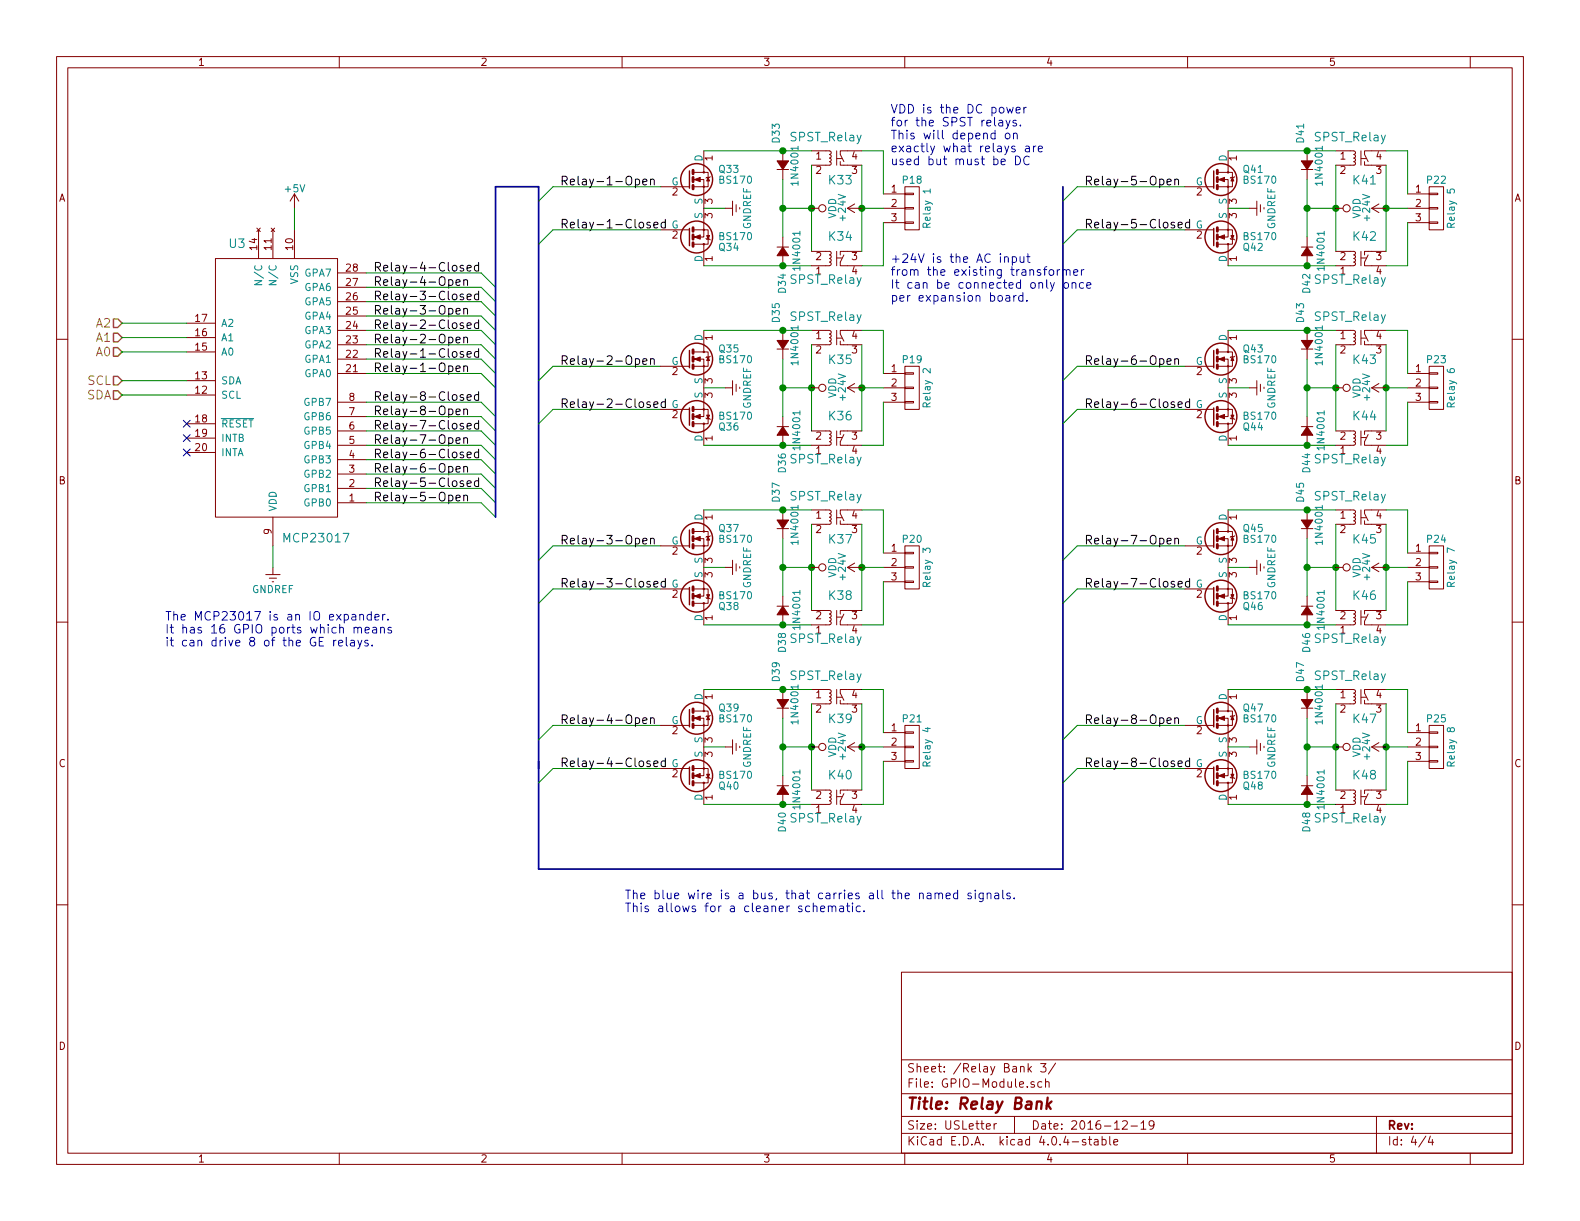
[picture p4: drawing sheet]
<svg xmlns="http://www.w3.org/2000/svg" width="279mm" height="216mm" viewBox="0 0 279 216" stroke-linecap="round" stroke-linejoin="round" font-family="sans-serif">
<defs><g id="words">
<text font-size="2.8" fill="#840000" x="160.4" y="196.2">Title: Relay Bank</text>
<g font-size="2.1" fill="#0000c2">
<text x="157.5" y="20.1">VDD is the DC power</text>
<text x="157.5" y="22.4">for the SPST relays.</text>
<text x="157.5" y="24.6">This will depend on</text>
<text x="157.5" y="26.9">exactly what relays are</text>
<text x="157.5" y="29.2">used but must be DC</text>
<text x="157.5" y="46.5">+24V is the AC input</text>
<text x="157.5" y="48.8">from the existing transformer</text>
<text x="157.5" y="51.1">It can be connected only once</text>
<text x="157.5" y="53.3">per expansion board.</text>
<text x="29.2" y="109.7">The MCP23017 is an IO expander.</text>
<text x="29.2" y="112">It has 16 GPIO ports which means</text>
<text x="29.2" y="114.3">it can drive 8 of the GE relays.</text>
<text x="110.5" y="159">The blue wire is a bus, that carries all the named signals.</text>
<text x="110.5" y="161.3">This allows for a cleaner schematic.</text>
</g>
<g font-size="2.1" fill="#008484">
<text x="139.9" y="25">SPST_Relay</text>
<text x="232.6" y="25">SPST_Relay</text>
<text x="146.7" y="32.6">K33</text>
<text x="239.4" y="32.6">K41</text>
<text x="40.6" y="43.8">U3</text>
<text x="146.7" y="42.6">K34</text>
<text x="239.4" y="42.6">K42</text>
<text x="139.9" y="50.2">SPST_Relay</text>
<text x="232.6" y="50.2">SPST_Relay</text>
<text x="139.9" y="56.7">SPST_Relay</text>
<text x="232.6" y="56.7">SPST_Relay</text>
<text x="146.7" y="64.4">K35</text>
<text x="239.4" y="64.4">K43</text>
<text x="146.7" y="74.3">K36</text>
<text x="239.4" y="74.3">K44</text>
<text x="139.9" y="81.9">SPST_Relay</text>
<text x="232.6" y="81.9">SPST_Relay</text>
<text x="139.9" y="88.5">SPST_Relay</text>
<text x="232.6" y="88.5">SPST_Relay</text>
<text x="50.6" y="95.9">MCP23017</text>
<text x="146.7" y="96.1">K37</text>
<text x="239.4" y="96.1">K45</text>
<text x="146.7" y="106.1">K38</text>
<text x="239.4" y="106.1">K46</text>
<text x="139.9" y="113.7">SPST_Relay</text>
<text x="232.6" y="113.7">SPST_Relay</text>
<text x="139.9" y="120.2">SPST_Relay</text>
<text x="232.6" y="120.2">SPST_Relay</text>
<text x="146.7" y="127.9">K39</text>
<text x="239.4" y="127.9">K47</text>
<text x="146.7" y="137.8">K40</text>
<text x="239.4" y="137.8">K48</text>
<text x="139.9" y="145.4">SPST_Relay</text>
<text x="232.6" y="145.4">SPST_Relay</text>
</g>
<g font-size="2.1">
<text x="99.1" y="32.8">Relay-1-Open</text>
<text x="191.8" y="32.8">Relay-5-Open</text>
<text x="99.1" y="40.4">Relay-1-Closed</text>
<text x="191.8" y="40.4">Relay-5-Closed</text>
<text x="66" y="53.1">Relay-3-Closed</text>
<text x="66" y="50.5">Relay-4-Open</text>
<text x="66" y="48">Relay-4-Closed</text>
<text x="66" y="58.2">Relay-2-Closed</text>
<text x="66" y="55.6">Relay-3-Open</text>
<text x="66" y="65.8">Relay-1-Open</text>
<text x="66" y="63.2">Relay-1-Closed</text>
<text x="66" y="60.7">Relay-2-Open</text>
<text x="99.1" y="64.5">Relay-2-Open</text>
<text x="191.8" y="64.5">Relay-6-Open</text>
<text x="66" y="70.9">Relay-8-Closed</text>
<text x="66" y="75.9">Relay-7-Closed</text>
<text x="66" y="73.4">Relay-8-Open</text>
<text x="99.1" y="72.1">Relay-2-Closed</text>
<text x="191.8" y="72.1">Relay-6-Closed</text>
<text x="66" y="83.6">Relay-6-Open</text>
<text x="66" y="81">Relay-6-Closed</text>
<text x="66" y="78.5">Relay-7-Open</text>
<text x="66" y="88.6">Relay-5-Open</text>
<text x="66" y="86.1">Relay-5-Closed</text>
<text x="99.1" y="96.3">Relay-3-Open</text>
<text x="191.8" y="96.3">Relay-7-Open</text>
<text x="99.1" y="103.9">Relay-3-Closed</text>
<text x="191.8" y="103.9">Relay-7-Closed</text>
<text x="99.1" y="128">Relay-4-Open</text>
<text x="191.8" y="128">Relay-8-Open</text>
<text x="99.1" y="135.6">Relay-4-Closed</text>
<text x="191.8" y="135.6">Relay-8-Closed</text>
</g>
<g font-size="2.1" fill="#848400">
<text x="16.9" y="57.9">A2</text>
<text x="16.9" y="63">A0</text>
<text x="16.9" y="60.5">A1</text>
<text x="15.2" y="70.6">SDA</text>
<text x="15.4" y="68.1">SCL</text>
</g>
<g font-size="2.1" fill="#840000">
<text x="160.4" y="189.6">Sheet: /Relay Bank 3/</text>
<text x="160.4" y="192.3">File: GPIO-Module.sch</text>
<text x="160.4" y="202.5">KiCad E.D.A. kicad 4.0.4-stable</text>
<text x="160.4" y="199.7">Size: USLetter</text>
<text x="182.4" y="199.7">Date: 2016-12-19</text>
<text x="245.4" y="199.7">Rev:</text>
<text x="245.4" y="202.5">Id: 4/4</text>
</g>
<g font-size="1.8" fill="#840000">
<text x="35" y="11.6">1</text>
<text x="85" y="11.6">2</text>
<text x="135" y="11.6">3</text>
<text x="185" y="11.6">4</text>
<text x="235" y="11.6">5</text>
<text x="126" y="28.4" transform="rotate(-90 126 28.4)">1</text>
<text x="144.3" y="28.2">1</text>
<text x="150.6" y="28.2">4</text>
<text x="218.7" y="28.4" transform="rotate(-90 218.7 28.4)">1</text>
<text x="237" y="28.2">1</text>
<text x="243.4" y="28.2">4</text>
<text x="10.4" y="35.6">A</text>
<text x="118.9" y="34.5">2</text>
<text x="144.3" y="30.7">2</text>
<text x="150.6" y="30.7">3</text>
<text x="157.6" y="34">1</text>
<text x="211.6" y="34.5">2</text>
<text x="237" y="30.7">2</text>
<text x="243.4" y="30.7">3</text>
<text x="250.3" y="34">1</text>
<text x="267.8" y="35.6">A</text>
<text x="126" y="38.6" transform="rotate(-90 126 38.6)">3</text>
<text x="126" y="36" transform="rotate(-90 126 36)">3</text>
<text x="157.6" y="36.6">2</text>
<text x="157.6" y="39.1">3</text>
<text x="218.7" y="38.6" transform="rotate(-90 218.7 38.6)">3</text>
<text x="218.7" y="36" transform="rotate(-90 218.7 36)">3</text>
<text x="250.3" y="36.6">2</text>
<text x="250.3" y="39.1">3</text>
<text x="45.5" y="44.1" transform="rotate(-90 45.5 44.1)">14</text>
<text x="48" y="44.1" transform="rotate(-90 48 44.1)">11</text>
<text x="51.8" y="44.1" transform="rotate(-90 51.8 44.1)">10</text>
<text x="118.9" y="42.2">2</text>
<text x="126" y="46.2" transform="rotate(-90 126 46.2)">1</text>
<text x="144.3" y="46">2</text>
<text x="150.6" y="46">3</text>
<text x="211.6" y="42.2">2</text>
<text x="218.7" y="46.2" transform="rotate(-90 218.7 46.2)">1</text>
<text x="237" y="46">2</text>
<text x="243.4" y="46">3</text>
<text x="61.3" y="53.1">26</text>
<text x="61.3" y="50.5">27</text>
<text x="61.3" y="48">28</text>
<text x="150.6" y="48.5">4</text>
<text x="243.4" y="48.5">4</text>
<text x="34.6" y="59.4">16</text>
<text x="34.6" y="56.9">17</text>
<text x="61.3" y="58.2">24</text>
<text x="61.3" y="55.6">25</text>
<text x="144.3" y="59.9">1</text>
<text x="150.6" y="59.9">4</text>
<text x="237" y="59.9">1</text>
<text x="243.4" y="59.9">4</text>
<text x="34.6" y="62">15</text>
<text x="61.3" y="65.8">21</text>
<text x="61.3" y="63.2">22</text>
<text x="61.3" y="60.7">23</text>
<text x="126" y="60.2" transform="rotate(-90 126 60.2)">1</text>
<text x="144.3" y="62.5">2</text>
<text x="150.6" y="62.5">3</text>
<text x="157.6" y="65.8">1</text>
<text x="218.7" y="60.2" transform="rotate(-90 218.7 60.2)">1</text>
<text x="237" y="62.5">2</text>
<text x="243.4" y="62.5">3</text>
<text x="250.3" y="65.8">1</text>
<text x="34.6" y="69.6">12</text>
<text x="34.6" y="67.1">13</text>
<text x="61.7" y="70.9">8</text>
<text x="118.9" y="66.3">2</text>
<text x="126" y="70.3" transform="rotate(-90 126 70.3)">3</text>
<text x="126" y="67.8" transform="rotate(-90 126 67.8)">3</text>
<text x="157.6" y="68.3">2</text>
<text x="157.6" y="70.9">3</text>
<text x="211.6" y="66.3">2</text>
<text x="218.7" y="70.3" transform="rotate(-90 218.7 70.3)">3</text>
<text x="218.7" y="67.8" transform="rotate(-90 218.7 67.8)">3</text>
<text x="250.3" y="68.3">2</text>
<text x="250.3" y="70.9">3</text>
<text x="34.6" y="74.7">18</text>
<text x="34.6" y="77.2">19</text>
<text x="61.7" y="75.9">6</text>
<text x="61.7" y="73.4">7</text>
<text x="118.9" y="73.9">2</text>
<text x="126" y="78" transform="rotate(-90 126 78)">1</text>
<text x="144.3" y="77.7">2</text>
<text x="150.6" y="77.7">3</text>
<text x="211.6" y="73.9">2</text>
<text x="218.7" y="78" transform="rotate(-90 218.7 78)">1</text>
<text x="237" y="77.7">2</text>
<text x="243.4" y="77.7">3</text>
<text x="34.6" y="79.8">20</text>
<text x="61.7" y="83.6">3</text>
<text x="61.7" y="81">4</text>
<text x="61.7" y="78.5">5</text>
<text x="150.6" y="80.3">4</text>
<text x="243.4" y="80.3">4</text>
<text x="10.4" y="85.6">B</text>
<text x="61.7" y="88.6">1</text>
<text x="61.7" y="86.1">2</text>
<text x="267.8" y="85.6">B</text>
<text x="48" y="94.5" transform="rotate(-90 48 94.5)">9</text>
<text x="126" y="91.9" transform="rotate(-90 126 91.9)">1</text>
<text x="144.3" y="91.7">1</text>
<text x="144.3" y="94.2">2</text>
<text x="150.6" y="94.2">3</text>
<text x="150.6" y="91.7">4</text>
<text x="218.7" y="91.9" transform="rotate(-90 218.7 91.9)">1</text>
<text x="237" y="91.7">1</text>
<text x="237" y="94.2">2</text>
<text x="243.4" y="94.2">3</text>
<text x="243.4" y="91.7">4</text>
<text x="118.9" y="98">2</text>
<text x="126" y="99.5" transform="rotate(-90 126 99.5)">3</text>
<text x="157.6" y="97.5">1</text>
<text x="157.6" y="100.1">2</text>
<text x="211.6" y="98">2</text>
<text x="218.7" y="99.5" transform="rotate(-90 218.7 99.5)">3</text>
<text x="250.3" y="97.5">1</text>
<text x="250.3" y="100.1">2</text>
<text x="118.9" y="105.7">2</text>
<text x="126" y="102.1" transform="rotate(-90 126 102.1)">3</text>
<text x="157.6" y="102.6">3</text>
<text x="211.6" y="105.7">2</text>
<text x="218.7" y="102.1" transform="rotate(-90 218.7 102.1)">3</text>
<text x="250.3" y="102.6">3</text>
<text x="126" y="109.7" transform="rotate(-90 126 109.7)">1</text>
<text x="144.3" y="109.5">2</text>
<text x="150.6" y="109.5">3</text>
<text x="150.6" y="112">4</text>
<text x="218.7" y="109.7" transform="rotate(-90 218.7 109.7)">1</text>
<text x="237" y="109.5">2</text>
<text x="243.4" y="109.5">3</text>
<text x="243.4" y="112">4</text>
<text x="126" y="123.7" transform="rotate(-90 126 123.7)">1</text>
<text x="144.3" y="123.4">1</text>
<text x="144.3" y="126">2</text>
<text x="150.6" y="126">3</text>
<text x="150.6" y="123.4">4</text>
<text x="218.7" y="123.7" transform="rotate(-90 218.7 123.7)">1</text>
<text x="237" y="123.4">1</text>
<text x="237" y="126">2</text>
<text x="243.4" y="126">3</text>
<text x="243.4" y="123.4">4</text>
<text x="118.9" y="129.8">2</text>
<text x="126" y="131.3" transform="rotate(-90 126 131.3)">3</text>
<text x="157.6" y="129.3">1</text>
<text x="157.6" y="131.8">2</text>
<text x="211.6" y="129.8">2</text>
<text x="218.7" y="131.3" transform="rotate(-90 218.7 131.3)">3</text>
<text x="250.3" y="129.3">1</text>
<text x="250.3" y="131.8">2</text>
<text x="10.4" y="135.6">C</text>
<text x="118.9" y="137.4">2</text>
<text x="126" y="133.8" transform="rotate(-90 126 133.8)">3</text>
<text x="157.6" y="134.4">3</text>
<text x="211.6" y="137.4">2</text>
<text x="218.7" y="133.8" transform="rotate(-90 218.7 133.8)">3</text>
<text x="250.3" y="134.4">3</text>
<text x="267.8" y="135.6">C</text>
<text x="126" y="141.5" transform="rotate(-90 126 141.5)">1</text>
<text x="144.3" y="141.2">2</text>
<text x="150.6" y="141.2">3</text>
<text x="150.6" y="143.8">4</text>
<text x="218.7" y="141.5" transform="rotate(-90 218.7 141.5)">1</text>
<text x="237" y="141.2">2</text>
<text x="243.4" y="141.2">3</text>
<text x="243.4" y="143.8">4</text>
<text x="10.4" y="185.6">D</text>
<text x="267.8" y="185.6">D</text>
<text x="35" y="205.5">1</text>
<text x="85" y="205.5">2</text>
<text x="135" y="205.5">3</text>
<text x="185" y="205.5">4</text>
<text x="235" y="205.5">5</text>
</g>
<g font-size="1.8" fill="#008484">
<text x="124.2" y="28.6" transform="rotate(-90 124.2 28.6)">D</text>
<text x="137.9" y="25.2" transform="rotate(-90 137.9 25.2)">D33</text>
<text x="216.9" y="28.6" transform="rotate(-90 216.9 28.6)">D</text>
<text x="230.6" y="25.2" transform="rotate(-90 230.6 25.2)">D41</text>
<text x="50.5" y="34">+5V</text>
<text x="118.7" y="32.8">G</text>
<text x="127.2" y="30.6">Q33</text>
<text x="127.4" y="32.5">BS170</text>
<text x="141.2" y="32.4" transform="rotate(-90 141.2 32.4)">1N4001</text>
<text x="159.7" y="32.5">P18</text>
<text x="211.4" y="32.8">G</text>
<text x="219.9" y="30.6">Q41</text>
<text x="220.1" y="32.5">BS170</text>
<text x="233.9" y="32.4" transform="rotate(-90 233.9 32.4)">1N4001</text>
<text x="252.4" y="32.5">P22</text>
<text x="118.7" y="40.4">G</text>
<text x="124.2" y="38.7" transform="rotate(-90 124.2 38.7)">S</text>
<text x="124.2" y="36.1" transform="rotate(-90 124.2 36.1)">S</text>
<text x="132.8" y="40.6" transform="rotate(-90 132.8 40.6)">GNDREF</text>
<text x="147.9" y="38.7" transform="rotate(-90 147.9 38.7)">VDD</text>
<text x="149.6" y="38.9" transform="rotate(-90 149.6 38.9)">+24V</text>
<text x="164.5" y="39.9" transform="rotate(-90 164.5 39.9)">Relay 1</text>
<text x="211.4" y="40.4">G</text>
<text x="216.9" y="38.7" transform="rotate(-90 216.9 38.7)">S</text>
<text x="216.9" y="36.1" transform="rotate(-90 216.9 36.1)">S</text>
<text x="225.5" y="40.6" transform="rotate(-90 225.5 40.6)">GNDREF</text>
<text x="240.6" y="38.7" transform="rotate(-90 240.6 38.7)">VDD</text>
<text x="242.3" y="38.9" transform="rotate(-90 242.3 38.9)">+24V</text>
<text x="257.3" y="39.9" transform="rotate(-90 257.3 39.9)">Relay 5</text>
<text x="124.2" y="46.4" transform="rotate(-90 124.2 46.4)">D</text>
<text x="127.2" y="44.3">Q34</text>
<text x="127.4" y="42.4">BS170</text>
<text x="141.5" y="47.4" transform="rotate(-90 141.5 47.4)">1N4001</text>
<text x="216.9" y="46.4" transform="rotate(-90 216.9 46.4)">D</text>
<text x="219.9" y="44.3">Q42</text>
<text x="220.1" y="42.4">BS170</text>
<text x="234.2" y="47.4" transform="rotate(-90 234.2 47.4)">1N4001</text>
<text x="46.4" y="49.8" transform="rotate(-90 46.4 49.8)">N/C</text>
<text x="48.9" y="49.8" transform="rotate(-90 48.9 49.8)">N/C</text>
<text x="52.7" y="50.3" transform="rotate(-90 52.7 50.3)">VSS</text>
<text x="53.8" y="54">GPA5</text>
<text x="53.8" y="51.4">GPA6</text>
<text x="53.8" y="48.9">GPA7</text>
<text x="139" y="51.7" transform="rotate(-90 139 51.7)">D34</text>
<text x="144.3" y="48.5">1</text>
<text x="231.7" y="51.7" transform="rotate(-90 231.7 51.7)">D42</text>
<text x="237" y="48.5">1</text>
<text x="39.1" y="57.8">A2</text>
<text x="53.8" y="59.1">GPA3</text>
<text x="53.8" y="56.5">GPA4</text>
<text x="137.9" y="56.9" transform="rotate(-90 137.9 56.9)">D35</text>
<text x="230.6" y="56.9" transform="rotate(-90 230.6 56.9)">D43</text>
<text x="39.1" y="62.9">A0</text>
<text x="39.1" y="60.3">A1</text>
<text x="53.8" y="64.1">GPA1</text>
<text x="53.8" y="61.6">GPA2</text>
<text x="118.7" y="64.5">G</text>
<text x="124.2" y="60.3" transform="rotate(-90 124.2 60.3)">D</text>
<text x="127.2" y="62.3">Q35</text>
<text x="127.4" y="64.2">BS170</text>
<text x="141.2" y="64.2" transform="rotate(-90 141.2 64.2)">1N4001</text>
<text x="159.7" y="64.2">P19</text>
<text x="211.4" y="64.5">G</text>
<text x="216.9" y="60.3" transform="rotate(-90 216.9 60.3)">D</text>
<text x="219.9" y="62.3">Q43</text>
<text x="220.1" y="64.2">BS170</text>
<text x="233.9" y="64.2" transform="rotate(-90 233.9 64.2)">1N4001</text>
<text x="252.4" y="64.2">P23</text>
<text x="39.1" y="70.5">SCL</text>
<text x="39.1" y="67.9">SDA</text>
<text x="53.8" y="71.8">GPB7</text>
<text x="53.8" y="66.7">GPA0</text>
<text x="124.2" y="70.4" transform="rotate(-90 124.2 70.4)">S</text>
<text x="124.2" y="67.9" transform="rotate(-90 124.2 67.9)">S</text>
<text x="147.9" y="70.4" transform="rotate(-90 147.9 70.4)">VDD</text>
<text x="149.6" y="70.6" transform="rotate(-90 149.6 70.6)">+24V</text>
<text x="164.5" y="71.7" transform="rotate(-90 164.5 71.7)">Relay 2</text>
<text x="216.9" y="70.4" transform="rotate(-90 216.9 70.4)">S</text>
<text x="216.9" y="67.9" transform="rotate(-90 216.9 67.9)">S</text>
<text x="240.6" y="70.4" transform="rotate(-90 240.6 70.4)">VDD</text>
<text x="242.3" y="70.6" transform="rotate(-90 242.3 70.6)">+24V</text>
<text x="257.3" y="71.7" transform="rotate(-90 257.3 71.7)">Relay 6</text>
<text x="39.1" y="75.6">RESET</text>
<text x="53.8" y="76.8">GPB5</text>
<text x="53.8" y="74.3">GPB6</text>
<text x="118.7" y="72.1">G</text>
<text x="127.2" y="76.1">Q36</text>
<text x="127.4" y="74.2">BS170</text>
<text x="132.8" y="72.3" transform="rotate(-90 132.8 72.3)">GNDREF</text>
<text x="211.4" y="72.1">G</text>
<text x="219.9" y="76.1">Q44</text>
<text x="220.1" y="74.2">BS170</text>
<text x="225.5" y="72.3" transform="rotate(-90 225.5 72.3)">GNDREF</text>
<text x="39.1" y="80.6">INTA</text>
<text x="39.1" y="78.1">INTB</text>
<text x="53.8" y="81.9">GPB3</text>
<text x="53.8" y="79.4">GPB4</text>
<text x="124.2" y="78.1" transform="rotate(-90 124.2 78.1)">D</text>
<text x="139" y="83.5" transform="rotate(-90 139 83.5)">D36</text>
<text x="141.5" y="79.2" transform="rotate(-90 141.5 79.2)">1N4001</text>
<text x="144.3" y="80.3">1</text>
<text x="216.9" y="78.1" transform="rotate(-90 216.9 78.1)">D</text>
<text x="231.7" y="83.5" transform="rotate(-90 231.7 83.5)">D44</text>
<text x="234.2" y="79.2" transform="rotate(-90 234.2 79.2)">1N4001</text>
<text x="237" y="80.3">1</text>
<text x="53.8" y="89.5">GPB0</text>
<text x="53.8" y="87">GPB1</text>
<text x="53.8" y="84.5">GPB2</text>
<text x="137.9" y="88.7" transform="rotate(-90 137.9 88.7)">D37</text>
<text x="230.6" y="88.7" transform="rotate(-90 230.6 88.7)">D45</text>
<text x="48.9" y="90.4" transform="rotate(-90 48.9 90.4)">VDD</text>
<text x="124.2" y="92.1" transform="rotate(-90 124.2 92.1)">D</text>
<text x="127.2" y="94.1">Q37</text>
<text x="127.4" y="96">BS170</text>
<text x="141.2" y="95.9" transform="rotate(-90 141.2 95.9)">1N4001</text>
<text x="159.7" y="96">P20</text>
<text x="216.9" y="92.1" transform="rotate(-90 216.9 92.1)">D</text>
<text x="219.9" y="94.1">Q45</text>
<text x="220.1" y="96">BS170</text>
<text x="233.9" y="95.9" transform="rotate(-90 233.9 95.9)">1N4001</text>
<text x="252.4" y="96">P24</text>
<text x="118.7" y="96.3">G</text>
<text x="124.2" y="99.6" transform="rotate(-90 124.2 99.6)">S</text>
<text x="211.4" y="96.3">G</text>
<text x="216.9" y="99.6" transform="rotate(-90 216.9 99.6)">S</text>
<text x="44.5" y="104.9">GNDREF</text>
<text x="118.7" y="103.9">G</text>
<text x="124.2" y="102.2" transform="rotate(-90 124.2 102.2)">S</text>
<text x="127.2" y="107.8">Q38</text>
<text x="127.4" y="105.9">BS170</text>
<text x="132.8" y="104.1" transform="rotate(-90 132.8 104.1)">GNDREF</text>
<text x="147.9" y="102.2" transform="rotate(-90 147.9 102.2)">VDD</text>
<text x="149.6" y="102.4" transform="rotate(-90 149.6 102.4)">+24V</text>
<text x="164.5" y="103.4" transform="rotate(-90 164.5 103.4)">Relay 3</text>
<text x="211.4" y="103.9">G</text>
<text x="216.9" y="102.2" transform="rotate(-90 216.9 102.2)">S</text>
<text x="219.9" y="107.8">Q46</text>
<text x="220.1" y="105.9">BS170</text>
<text x="225.5" y="104.1" transform="rotate(-90 225.5 104.1)">GNDREF</text>
<text x="240.6" y="102.2" transform="rotate(-90 240.6 102.2)">VDD</text>
<text x="242.3" y="102.4" transform="rotate(-90 242.3 102.4)">+24V</text>
<text x="257.3" y="103.4" transform="rotate(-90 257.3 103.4)">Relay 7</text>
<text x="124.2" y="109.9" transform="rotate(-90 124.2 109.9)">D</text>
<text x="141.5" y="110.9" transform="rotate(-90 141.5 110.9)">1N4001</text>
<text x="144.3" y="112">1</text>
<text x="216.9" y="109.9" transform="rotate(-90 216.9 109.9)">D</text>
<text x="234.2" y="110.9" transform="rotate(-90 234.2 110.9)">1N4001</text>
<text x="237" y="112">1</text>
<text x="139" y="115.2" transform="rotate(-90 139 115.2)">D38</text>
<text x="231.7" y="115.2" transform="rotate(-90 231.7 115.2)">D46</text>
<text x="124.2" y="123.8" transform="rotate(-90 124.2 123.8)">D</text>
<text x="127.2" y="125.8">Q39</text>
<text x="137.9" y="120.4" transform="rotate(-90 137.9 120.4)">D39</text>
<text x="216.9" y="123.8" transform="rotate(-90 216.9 123.8)">D</text>
<text x="219.9" y="125.8">Q47</text>
<text x="230.6" y="120.4" transform="rotate(-90 230.6 120.4)">D47</text>
<text x="118.7" y="128">G</text>
<text x="124.2" y="131.4" transform="rotate(-90 124.2 131.4)">S</text>
<text x="127.4" y="127.7">BS170</text>
<text x="141.2" y="127.7" transform="rotate(-90 141.2 127.7)">1N4001</text>
<text x="159.7" y="127.7">P21</text>
<text x="211.4" y="128">G</text>
<text x="216.9" y="131.4" transform="rotate(-90 216.9 131.4)">S</text>
<text x="220.1" y="127.7">BS170</text>
<text x="233.9" y="127.7" transform="rotate(-90 233.9 127.7)">1N4001</text>
<text x="252.4" y="127.7">P25</text>
<text x="118.7" y="135.6">G</text>
<text x="124.2" y="133.9" transform="rotate(-90 124.2 133.9)">S</text>
<text x="127.4" y="137.7">BS170</text>
<text x="132.8" y="135.8" transform="rotate(-90 132.8 135.8)">GNDREF</text>
<text x="147.9" y="133.9" transform="rotate(-90 147.9 133.9)">VDD</text>
<text x="149.6" y="134.1" transform="rotate(-90 149.6 134.1)">+24V</text>
<text x="164.5" y="135.2" transform="rotate(-90 164.5 135.2)">Relay 4</text>
<text x="211.4" y="135.6">G</text>
<text x="216.9" y="133.9" transform="rotate(-90 216.9 133.9)">S</text>
<text x="220.1" y="137.7">BS170</text>
<text x="225.5" y="135.8" transform="rotate(-90 225.5 135.8)">GNDREF</text>
<text x="240.6" y="133.9" transform="rotate(-90 240.6 133.9)">VDD</text>
<text x="242.3" y="134.1" transform="rotate(-90 242.3 134.1)">+24V</text>
<text x="257.3" y="135.2" transform="rotate(-90 257.3 135.2)">Relay 8</text>
<text x="124.2" y="141.6" transform="rotate(-90 124.2 141.6)">D</text>
<text x="127.2" y="139.6">Q40</text>
<text x="141.5" y="142.7" transform="rotate(-90 141.5 142.7)">1N4001</text>
<text x="144.3" y="143.8">1</text>
<text x="216.9" y="141.6" transform="rotate(-90 216.9 141.6)">D</text>
<text x="219.9" y="139.6">Q48</text>
<text x="234.2" y="142.7" transform="rotate(-90 234.2 142.7)">1N4001</text>
<text x="237" y="143.8">1</text>
<text x="139" y="147" transform="rotate(-90 139 147)">D40</text>
<text x="231.7" y="147" transform="rotate(-90 231.7 147)">D48</text>
</g>
</g></defs>
<g fill="none" stroke="#840000" stroke-width=".18">
<path d="M10 10h259.4v195.9h-259.4zM12 12h255.4v191.9h-255.4zM60 10v2M110 10v2M160 10v2M210 10v2M260 10v2M52.1 34.3v2.5M52.1 34.3l-.8 1.3M52.1 34.3l.7 1.3M116.8 33h5.1M122.7 33h1.8v7.6h-1.8"/>
<path d="M124.5 26.7v3.8h-1.8M124.5 30.5h.7v2.5h-.7v-1.2h-1.8M125.6 31.2l-.8 .3M128.3 36.8h1.2M129.5 35.6v2.5M130.2 36.2v1.3M130.8 36.7v.3M137.4 30h2M138.4 26.7v1.7M138.4 30v1.8M143.5 36.8h1.3M143.5 26.7h3.2"/>
<path d="M146.7 28.6l.3 .2-.2 .4h-3.3M146.7 28l.3 .2-.1 .2-.2 .2M146.7 26.7l.3 .2-.1 .3-.2 .1 .2 .2 .1 .2-.3 .2M148 26.7v2.5M148 28h.9M148.6 28.6v.6h3.8M149.9 36.8h2.5M149.9 36.8l1.2 .8M151.1 36.1l-1.2 .7M152.4 26.7h-3.8v.6l.6 1.3M156.2 34.3h3.8M156.2 36.8h3.8"/>
<path d="M156.2 39.4h3.8M160 39.2h1.5v.3h-1.5zM160 36.7h1.5v.3h-1.5zM160 34.2h1.5v.2h-1.5zM160 33h2.6v7.6h-2.6zM209.5 33h5.1M215.4 33h1.8v7.6h-1.8M217.2 26.7v3.8h-1.8M217.2 30.5h.7v2.5h-.7v-1.2h-1.8M218.3 31.2l-.7 .3M221 36.8h1.2M222.2 35.6v2.5"/>
<path d="M222.9 36.2v1.3M223.5 36.7v.3M230.1 30h2.1M231.1 26.7v1.7M231.1 30v1.8M236.2 36.8h1.3M236.2 26.7h3.2M239.4 28.6l.3 .2-.2 .4h-3.3M239.4 28l.3 .2-.1 .2-.2 .2M239.4 26.7l.3 .2-.1 .3-.2 .1 .2 .2 .1 .2-.3 .2M240.7 26.7v2.5M240.7 28h.9"/>
<path d="M241.3 28.6v.6h3.8M242.6 36.8h2.5M242.6 36.8l1.2 .8M243.8 36.1l-1.2 .7M245.1 26.7h-3.8v.6l.6 1.3M248.9 34.3h3.8M248.9 36.8h3.8M248.9 39.4h3.8M252.7 39.2h1.6v.3h-1.6zM252.7 36.7h1.6v.3h-1.6zM252.7 34.2h1.6v.2h-1.6zM252.7 33h2.6v7.6h-2.6z"/>
<path d="M10 60h2M33 59.7h5.1M33 57.2h5.1M38.1 45.7h21.6v45.7h-21.6zM45.4 40.3l.6 .6M45.7 40.6v5.1M46 40.3l-.6 .6M48 40.3l.6 .6M48.3 40.6v5.1M48.6 40.3l-.6 .6M52.1 40.6v5.1M59.7 58.4h5.1"/>
<path d="M59.7 55.9h5.1M59.7 53.3h5.1M59.7 50.8h5.1M59.7 48.3h5.1M116.8 40.6h5.1M122.7 43.2h1.8v3.8M122.7 41.9h1.8v-1.3h.7v2.6h-.7M124.5 58.4v3.8h-1.8M124.8 42.2l.8 .2M137.4 43.7h2M138.4 41.9v1.8M138.4 45.2v1.8"/>
<path d="M138.4 58.4v1.8M143.5 44.5h3.3l.2 .3-.3 .3M143.5 58.4h3.2M143.5 47h3.2M146.7 45.1l.3 .2-.1 .3-.2 .1 .2 .1 .1 .3-.3 .2M146.7 46.4l.3 .2-.1 .2-.2 .2M146.7 59.7l.3 .2-.1 .3-.2 .2 .3 .2-.2 .4h-3.3M146.7 58.4l.3 .3-.1 .2-.2 .2 .2 .1 .1 .3-.3 .2M148 44.5v2.5M148 58.4v2.6M148 45.6h.9M148 59.8h.9"/>
<path d="M149.2 45.1l-.6 1.3v.6h3.8M152.4 44.5h-3.8v.6M152.4 58.4h-3.8v.7l.6 1.2M209.5 40.6h5.1M215.4 43.2h1.8v3.8M215.4 41.9h1.8v-1.3h.7v2.6h-.7M217.2 58.4v3.8h-1.8M217.6 42.2l.7 .2M230.1 43.7h2.1M231.1 41.9v1.8M231.1 45.2v1.8M231.1 58.4v1.8"/>
<path d="M236.2 44.5h3.3l.2 .3-.3 .3M236.2 58.4h3.2M236.2 47h3.2M239.4 45.1l.3 .2-.1 .3-.2 .1 .2 .1 .1 .3-.3 .2M239.4 46.4l.3 .2-.1 .2-.2 .2M239.4 59.7l.3 .2-.1 .3-.2 .2 .3 .2-.2 .4h-3.3M239.4 58.4l.3 .3-.1 .2-.2 .2 .2 .1 .1 .3-.3 .2M240.7 44.5v2.5M240.7 58.4v2.6M240.7 45.6h.9M240.7 59.8h.9M241.9 45.1l-.6 1.3v.6h3.8"/>
<path d="M245.1 44.5h-3.8v.6M245.1 58.4h-3.8v.7l.6 1.2M267.4 60h2M33 69.9h5.1M33 67.3h5.1M33 62.2h5.1M33 74.9h5.1M33 77.5h5.1M59.7 78.7h5.1M59.7 76.2h5.1M59.7 73.7h5.1M59.7 71.1h5.1"/>
<path d="M59.7 66h5.1M59.7 63.5h5.1M59.7 61h5.1M116.8 64.8h5.1M116.8 72.4h5.1M122.7 64.8h1.8v7.6h-1.8M122.7 74.9h1.8v3.8M122.7 73.7h1.8v-1.3h.7v2.5h-.7M124.5 62.2h.7v2.6h-.7v-1.3h-1.8M124.8 73.9l.8 .3M125.6 63l-.8 .2M128.3 68.6h1.2"/>
<path d="M129.5 67.3v2.6M130.2 67.9v1.3M130.8 68.5v.2M137.4 61.7h2M137.4 75.4h2M138.4 61.7v1.8M138.4 73.7v1.7M138.4 77v1.7M143.5 76.2h3.3l.2 .4-.3 .2M143.5 68.6h1.3M146.7 76.8l.3 .3-.1 .2-.2 .1 .2 .2 .1 .3-.3 .2M146.7 78.1l.3 .2-.2 .4h-3.3"/>
<path d="M148 76.2v2.5M148 77.4h.9M148.6 60.3v.7h3.8M149.2 76.8l-.6 1.3v.6h3.8M149.9 68.6h2.5M149.9 68.6l1.2 .7M151.1 67.8l-1.2 .8M152.4 76.2h-3.8v.6M156.2 71.1h3.8M156.2 66h3.8M156.2 68.6h3.8M160 71h1.5v.2h-1.5z"/>
<path d="M160 68.5h1.5v.2h-1.5zM160 65.9h1.5v.3h-1.5zM160 64.8h2.6v7.6h-2.6zM209.5 64.8h5.1M209.5 72.4h5.1M215.4 64.8h1.8v7.6h-1.8M215.4 74.9h1.8v3.8M215.4 73.7h1.8v-1.3h.7v2.5h-.7M217.2 62.2h.7v2.6h-.7v-1.3h-1.8M217.6 73.9l.7 .3M218.3 63l-.7 .2M221 68.6h1.2"/>
<path d="M222.2 67.3v2.6M222.9 67.9v1.3M223.5 68.5v.2M230.1 61.7h2.1M230.1 75.4h2.1M231.1 61.7v1.8M231.1 73.7v1.7M231.1 77v1.7M236.2 76.2h3.3l.2 .4-.3 .2M236.2 68.6h1.3M239.4 76.8l.3 .3-.1 .2-.2 .1 .2 .2 .1 .3-.3 .2M239.4 78.1l.3 .2-.2 .4h-3.3"/>
<path d="M240.7 76.2v2.5M240.7 77.4h.9M241.3 60.3v.7h3.8M241.9 76.8l-.6 1.3v.6h3.8M242.6 68.6h2.5M242.6 68.6l1.2 .7M243.8 67.8l-1.2 .8M245.1 76.2h-3.8v.6M248.9 71.1h3.8M248.9 66h3.8M248.9 68.6h3.8M252.7 71h1.6v.2h-1.6z"/>
<path d="M252.7 68.5h1.6v.2h-1.6zM252.7 65.9h1.6v.3h-1.6zM252.7 64.8h2.6v7.6h-2.6zM33 80h5.1M48.3 91.4v5.1M59.7 88.9h5.1M59.7 86.4h5.1M59.7 83.8h5.1M59.7 81.3h5.1M116.8 96.5h5.1M122.7 96.5h1.8v7.6h-1.8M124.5 90.2v3.8h-1.8"/>
<path d="M124.5 94h.7v2.5h-.7v-1.2h-1.8M125.6 94.7l-.8 .3M129.5 99.1v2.5M130.2 99.7v1.3M137.4 93.5h2M138.4 90.2v1.7M138.4 93.5v1.8M143.5 90.2h3.3l.2 .4-.3 .2M146.7 91.5l.3 .2-.1 .2-.2 .2 .3 .2-.2 .4h-3.3M146.7 90.8l.3 .3-.1 .2-.2 .1M148 90.2v2.5M148 91.5h.9"/>
<path d="M148.6 92.1v.6h3.8M151.1 99.6l-1.2 .7M152.4 90.2h-3.8v.6l.6 1.3M156.2 97.8h3.8M160 97.7h1.5v.2h-1.5zM160 96.5h2.6v7.6h-2.6zM209.5 96.5h5.1M215.4 96.5h1.8v7.6h-1.8M217.2 90.2v3.8h-1.8M217.2 94h.7v2.5h-.7v-1.2h-1.8M218.3 94.7l-.7 .3M222.2 99.1v2.5"/>
<path d="M222.9 99.7v1.3M230.1 93.5h2.1M231.1 90.2v1.7M231.1 93.5v1.8M236.2 90.2h3.3l.2 .4-.3 .2M239.4 91.5l.3 .2-.1 .2-.2 .2 .3 .2-.2 .4h-3.3M239.4 90.8l.3 .3-.1 .2-.2 .1M240.7 90.2v2.5M240.7 91.5h.9M241.3 92.1v.6h3.8M243.8 99.6l-1.2 .7M245.1 90.2h-3.8v.6l.6 1.3"/>
<path d="M248.9 97.8h3.8M252.7 97.7h1.6v.2h-1.6zM252.7 96.5h2.6v7.6h-2.6zM10 110h2M47 101.6h2.5M47.6 102.2h1.3M48.1 102.9h.3M48.3 100.3v1.3M116.8 104.1h5.1M122.7 106.7h1.8v3.8M122.7 105.4h1.8v-1.3h.7v2.6h-.7M124.8 105.7l.8 .2"/>
<path d="M128.3 100.3h1.2M130.8 100.2v.3M137.4 107.2h2M138.4 105.4v1.8M138.4 108.7v1.8M143.5 108h3.3l.2 .3-.3 .3 .2 .1 .1 .3-.3 .2M143.5 100.3h1.3M146.7 109.2l.3 .2-.1 .3-.2 .1M146.7 109.9l.3 .2-.2 .4h-3.3M148 108v2.5M148 109.1h.9M149.2 108.6l-.6 1.3v.6h3.8"/>
<path d="M149.9 100.3h2.5M149.9 100.3l1.2 .8M152.4 108h-3.8v.6M156.2 102.9h3.8M156.2 100.3h3.8M160 102.7h1.5v.3h-1.5zM160 100.2h1.5v.3h-1.5zM209.5 104.1h5.1M215.4 106.7h1.8v3.8M215.4 105.4h1.8v-1.3h.7v2.6h-.7M217.6 105.7l.7 .2M221 100.3h1.2"/>
<path d="M223.5 100.2v.3M230.1 107.2h2.1M231.1 105.4v1.8M231.1 108.7v1.8M236.2 108h3.3l.2 .3-.3 .3 .2 .1 .1 .3-.3 .2M236.2 100.3h1.3M239.4 109.2l.3 .2-.1 .3-.2 .1M239.4 109.9l.3 .2-.2 .4h-3.3M240.7 108v2.5M240.7 109.1h.9M241.9 108.6l-.6 1.3v.6h3.8M242.6 100.3h2.5"/>
<path d="M242.6 100.3l1.2 .8M245.1 108h-3.8v.6M248.9 102.9h3.8M248.9 100.3h3.8M252.7 102.7h1.6v.3h-1.6zM252.7 100.2h1.6v.3h-1.6zM267.4 110h2M116.8 128.3h5.1M116.8 135.9h5.1M122.7 128.3h1.8v7.6h-1.8M122.7 138.4h1.8v3.8M122.7 137.2h1.8v-1.3h.7v2.5h-.7"/>
<path d="M124.5 121.9v3.8h-1.8M124.5 125.7h.7v2.6h-.7v-1.3h-1.8M124.8 137.4l.8 .3M125.6 126.5l-.8 .2M128.3 132.1h1.2M129.5 130.8v2.6M130.2 131.4v1.3M130.8 132v.2M137.4 125.2h2M137.4 138.9h2M138.4 121.9v1.8M138.4 125.2v1.8"/>
<path d="M138.4 137.2v1.7M143.5 121.9h3.3l.2 .4-.3 .3M143.5 139.7h3.3l.2 .4-.3 .2 .2 .2 .1 .2-.3 .2M143.5 132.1h1.3M146.7 122.6l.3 .2-.1 .3-.2 .1 .3 .2-.1 .3-.2 .2 .3 .2-.1 .3-3.4 .1M148 121.9v2.6M148 139.7v2.5M148 123.3h.9M148.6 123.8v.7h3.8M149.9 132.1h2.5M149.9 132.1l1.2 .7M151.1 131.3l-1.2 .8"/>
<path d="M152.4 121.9h-3.8v.7l.6 1.2M152.4 139.7h-3.8v.6M156.2 129.5h3.8M156.2 132.1h3.8M156.2 134.6h3.8M160 134.5h1.5v.2h-1.5zM160 132h1.5v.2h-1.5zM160 129.4h1.5v.3h-1.5zM160 128.3h2.6v7.6h-2.6zM209.5 128.3h5.1M209.5 135.9h5.1M215.4 128.3h1.8v7.6h-1.8"/>
<path d="M215.4 138.4h1.8v3.8M215.4 137.2h1.8v-1.3h.7v2.5h-.7M217.2 121.9v3.8h-1.8M217.2 125.7h.7v2.6h-.7v-1.3h-1.8M217.6 137.4l.7 .3M218.3 126.5l-.7 .2M221 132.1h1.2M222.2 130.8v2.6M222.9 131.4v1.3M223.5 132v.2M230.1 125.2h2.1M230.1 138.9h2.1"/>
<path d="M231.1 121.9v1.8M231.1 125.2v1.8M231.1 137.2v1.7M236.2 121.9h3.3l.2 .4-.3 .3M236.2 139.7h3.3l.2 .4-.3 .2 .2 .2 .1 .2-.3 .2M236.2 132.1h1.3M239.4 122.6l.3 .2-.1 .3-.2 .1 .3 .2-.1 .3-.2 .2 .3 .2-.1 .3-3.4 .1M240.7 121.9v2.6M240.7 139.7v2.5M240.7 123.3h.9M241.3 123.8v.7h3.8M242.6 132.1h2.5"/>
<path d="M242.6 132.1l1.2 .7M243.8 131.3l-1.2 .8M245.1 121.9h-3.8v.7l.6 1.2M245.1 139.7h-3.8v.6M248.9 129.5h3.8M248.9 132.1h3.8M248.9 134.6h3.8M252.7 134.5h1.6v.2h-1.6zM252.7 132h1.6v.2h-1.6zM252.7 129.4h1.6v.3h-1.6zM252.7 128.3h2.6v7.6h-2.6zM10 160h2"/>
<path d="M138.4 140.5v1.7M146.7 141l.3 .2-.1 .3-.2 .1 .3 .2-.2 .4h-3.3M148 140.9h.9M149.2 140.3l-.6 1.3v.6h3.8M231.1 140.5v1.7M239.4 141l.3 .2-.1 .3-.2 .1 .3 .2-.2 .4h-3.3M240.7 140.9h.9M241.9 140.3l-.6 1.3v.6h3.8M267.4 160h2M159.4 171.9h108v32h-108zM159.4 197.4h108M159.4 193.4h108"/>
<path d="M159.4 187.4h108M174.4 199.2l.7-.2v-.2l-.4-.1-.3 .2 .1 .7h.6M175.8 198.7v1M176.2 198.7l-.4 .3M179.4 197.4v3M181.8 188.1v1.5M182 189l.4 .6M182.4 188.6l-.6 .5M182.9 191.3a.37 .37 0 0 0-.6 .2l.1 .2 .5 .1 .1 .2-.3 .3-.4-.1M184 188.1h1l-.5 .5 .4 .2v.6l-.2 .2-.7-.2M184.2 191.3h-.4l-.3 .2 .1 .6 .2 .2 .4-.1M184.9 191.4l.2-.1h.4v1"/>
<path d="M184.9 190.8v1.5M186.7 188l-1.3 1.9M198.5 198.3l.2-.1h.4l.3 .4-1 1.1h1M200 199.1h1.1M201.8 198.6l.4-.4v1.5M201.8 199.7h.8M204.1 198.8l-.3 .3h-.3l-.3-.3v-.3l.2-.3h.4l.2 .1a1.19 1.19 0 0 1-.2 1.3l-.4 .1M243.4 197.4v6.5M60 203.9v2M110 203.9v2M159.4 200.4h108M160 203.9v2"/>
<path d="M192 201.5a.37 .37 0 0 0-.6 .2l.1 .2 .5 .1v.2l-.2 .3-.4-.1M192.5 201.5h.5M192.7 201v1.3l.3 .2M193.5 201.5h.6l.1 1M194.2 201.8l-.5 .1-.2 .2 .2 .4 .5-.1M194.9 201.5h.4l.3 .3-.1 .6h-.6M194.9 201v1.5M196.2 201v1.3l.2 .2M197 202l.7-.2-.1-.3h-.4l-.2 .2v.7h.6M210 203.9v2M252.1 200.9l-1.2 1.9M252.9 200.9l-.3 1.1h.9"/>
<path d="M253.3 201.5v1M260 203.9v2"/>
<circle cx="124.5" cy="30.5" r=".13"/>
<circle cx="124.5" cy="33" r=".13"/>
<circle cx="145.4" cy="36.8" r=".63"/>
<circle cx="217.2" cy="30.5" r=".13"/>
<circle cx="217.2" cy="33" r=".13"/>
<circle cx="238.1" cy="36.8" r=".63"/>
<circle cx="124.5" cy="40.6" r=".13"/>
<circle cx="124.5" cy="43.2" r=".13"/>
<circle cx="217.2" cy="43.2" r=".13"/>
<circle cx="217.2" cy="40.6" r=".13"/>
<circle cx="124.5" cy="64.8" r=".13"/>
<circle cx="124.5" cy="62.2" r=".13"/>
<circle cx="124.5" cy="72.4" r=".13"/>
<circle cx="124.5" cy="74.9" r=".13"/>
<circle cx="145.4" cy="68.6" r=".63"/>
<circle cx="217.2" cy="72.4" r=".13"/>
<circle cx="217.2" cy="74.9" r=".13"/>
<circle cx="217.2" cy="64.8" r=".13"/>
<circle cx="217.2" cy="62.2" r=".13"/>
<circle cx="238.1" cy="68.6" r=".63"/>
<circle cx="124.5" cy="94" r=".13"/>
<circle cx="124.5" cy="96.5" r=".13"/>
<circle cx="217.2" cy="94" r=".13"/>
<circle cx="217.2" cy="96.5" r=".13"/>
<circle cx="124.5" cy="104.1" r=".13"/>
<circle cx="124.5" cy="106.7" r=".13"/>
<circle cx="145.4" cy="100.3" r=".63"/>
<circle cx="217.2" cy="104.1" r=".13"/>
<circle cx="217.2" cy="106.7" r=".13"/>
<circle cx="238.1" cy="100.3" r=".63"/>
<circle cx="124.5" cy="138.4" r=".13"/>
<circle cx="124.5" cy="135.9" r=".13"/>
<circle cx="124.5" cy="128.3" r=".13"/>
<circle cx="124.5" cy="125.7" r=".13"/>
<circle cx="145.4" cy="132.1" r=".63"/>
<circle cx="217.2" cy="135.9" r=".13"/>
<circle cx="217.2" cy="138.4" r=".13"/>
<circle cx="217.2" cy="128.3" r=".13"/>
<circle cx="217.2" cy="125.7" r=".13"/>
<circle cx="238.1" cy="132.1" r=".63"/>
</g>
<path d="M183.4 194.9a.52 .52 0 0 1 .8 .1l-.1 1.1M185.3 194.1l-.3 2M185.3 195.3l.5 .8M186 194.8l-.9 .7" fill="none" stroke="#840000" stroke-width=".41"/>
<g fill="none" stroke="#008484" stroke-width=".18">
<path d="M141.1 25.9v.7M164.5 33.4v.7M233.8 25.9v.7M45 49.6h1.3l-1.3 .7h1.3M47.6 49.6h1.2l-1.2 .7h1.2M141.1 57.6v.7M141.5 40.9v.7M233.8 57.6v.7M234.2 40.9v.7M39.1 74h5.8M141.5 72.6v.8M234.2 72.6v.8"/>
<path d="M141.1 89.4v.7M233.8 89.4v.7M141.5 104.4v.7M234.2 104.4v.7M141.1 121.1v.7M141.5 136.1v.8M233.8 121.1v.7M234.2 136.1v.8"/>
</g>
<g fill="none" stroke="#840000" stroke-width=".25">
<path d="M121.9 30.2v3.1M214.6 30.2v3.1M121.9 40.4v3M214.6 40.4v3M121.9 62v3M121.9 72.1v3.1M214.6 62v3M214.6 72.1v3.1M121.9 93.7v3.1M214.6 93.7v3.1M121.9 103.9v3M214.6 103.9v3"/>
<path d="M121.9 125.5v3M121.9 135.6v3.1M214.6 125.5v3M214.6 135.6v3.1"/>
<circle cx="123.2" cy="31.7" r="2.82"/>
<circle cx="215.9" cy="31.7" r="2.82"/>
<circle cx="123.2" cy="41.9" r="2.82"/>
<circle cx="215.9" cy="41.9" r="2.82"/>
<circle cx="123.2" cy="63.5" r="2.82"/>
<circle cx="123.2" cy="73.7" r="2.82"/>
<circle cx="215.9" cy="73.7" r="2.82"/>
<circle cx="215.9" cy="63.5" r="2.82"/>
<circle cx="123.2" cy="95.2" r="2.82"/>
<circle cx="215.9" cy="95.2" r="2.82"/>
<circle cx="123.2" cy="105.4" r="2.82"/>
<circle cx="215.9" cy="105.4" r="2.82"/>
<circle cx="123.2" cy="127" r="2.82"/>
<circle cx="123.2" cy="137.2" r="2.82"/>
<circle cx="215.9" cy="127" r="2.82"/>
<circle cx="215.9" cy="137.2" r="2.82"/>
</g>
<g fill="none" stroke="#840000" stroke-width=".51">
<path d="M122.6 30.1v.6M122.6 31.4v.7M122.6 32.8v.6M215.3 30.1v.6M215.3 31.4v.7M215.3 32.8v.6M122.6 40.3v.6M122.6 41.5v.8M122.6 42.9v.7M215.3 40.3v.6M215.3 41.5v.8M215.3 42.9v.7"/>
<path d="M122.6 61.8v.7M122.6 63.1v.8M122.6 64.5v.7M122.6 72v.6M122.6 73.3v.7M122.6 74.7v.6M215.3 61.8v.7M215.3 63.1v.8M215.3 64.5v.7M215.3 72v.6M215.3 73.3v.7M215.3 74.7v.6"/>
<path d="M122.6 93.6v.6M122.6 94.9v.7M122.6 96.3v.6M215.3 93.6v.6M215.3 94.9v.7M215.3 96.3v.6M122.6 103.8v.6M122.6 105v.8M122.6 106.4v.7M215.3 103.8v.6M215.3 105v.8M215.3 106.4v.7"/>
<path d="M122.6 125.3v.7M122.6 126.6v.8M122.6 128v.7M122.6 135.5v.6M122.6 136.8v.7M122.6 138.2v.6M215.3 125.3v.7M215.3 126.6v.8M215.3 128v.7M215.3 135.5v.6M215.3 136.8v.7M215.3 138.2v.6"/>
</g>
<g fill="#840000" stroke="#840000" stroke-width=".18">
<path d="M125.2 31.4l.3 .6h-.5z"/>
<path d="M122.8 31.8l1-.4v.7z"/>
<path d="M125 41.7h.5l-.3 .6z"/>
<path d="M122.8 41.9l1-.4v.8z"/>
<path d="M137.4 28.4h2l-1 1.6z"/>
<path d="M138.4 43.7l1 1.5h-2z"/>
<path d="M125.2 63.1l.3 .7h-.5z"/>
<path d="M122.8 63.5l1-.4v.8z"/>
<path d="M125 73.4h.5l-.3 .6z"/>
<path d="M122.8 73.7l1-.4v.7z"/>
<path d="M137.4 60.2h2l-1 1.5z"/>
<path d="M138.4 75.4l1 1.6h-2z"/>
<path d="M125.2 94.9l.3 .6h-.5z"/>
<path d="M122.8 95.3l1-.4v.7z"/>
<path d="M125 105.2h.5l-.3 .6z"/>
<path d="M122.8 105.4l1-.4v.8z"/>
<path d="M137.4 91.9h2l-1 1.6z"/>
<path d="M138.4 107.2l1 1.5h-2z"/>
<path d="M125.2 126.6l.3 .7h-.5z"/>
<path d="M122.8 127l1-.4v.8z"/>
<path d="M125 136.9h.5l-.3 .6z"/>
<path d="M122.8 137.2l1-.4v.7z"/>
<path d="M137.4 123.7h2l-1 1.5z"/>
<path d="M138.4 138.9l1 1.6h-2z"/>
<path d="M217.9 31.4l.3 .6h-.5z"/>
<path d="M215.5 31.8l1-.4v.7z"/>
<path d="M217.7 41.7h.5l-.3 .6z"/>
<path d="M215.5 41.9l1-.4v.8z"/>
<path d="M230.1 28.4h2.1l-1.1 1.6z"/>
<path d="M231.1 43.7l1.1 1.5h-2.1z"/>
<path d="M217.9 63.1l.3 .7h-.5z"/>
<path d="M215.5 63.5l1-.4v.8z"/>
<path d="M217.7 73.4h.5l-.3 .6z"/>
<path d="M215.5 73.7l1-.4v.7z"/>
<path d="M230.1 60.2h2.1l-1.1 1.5z"/>
<path d="M231.1 75.4l1.1 1.6h-2.1z"/>
<path d="M217.9 94.9l.3 .6h-.5z"/>
<path d="M215.5 95.3l1-.4v.7z"/>
<path d="M217.7 105.2h.5l-.3 .6z"/>
<path d="M215.5 105.4l1-.4v.8z"/>
<path d="M230.1 91.9h2.1l-1.1 1.6z"/>
<path d="M231.1 107.2l1.1 1.5h-2.1z"/>
<path d="M217.9 126.6l.3 .7h-.5z"/>
<path d="M215.5 127l1-.4v.8z"/>
<path d="M217.7 136.9h.5l-.3 .6z"/>
<path d="M215.5 137.2l1-.4v.7z"/>
<path d="M230.1 123.7h2.1l-1.1 1.5z"/>
<path d="M231.1 138.9l1.1 1.6h-2.1z"/>
</g>
<g fill="none" stroke="#008400" stroke-width=".18">
<path d="M52.1 36.8v3.8M116.8 33h-19l-2.6 2.6M124.5 36.8h3.8M124.5 26.7h19M138.4 36.8h5.1M138.4 31.8v10.1M143.5 29.2v15.3M152.4 36.8h3.8M152.4 26.7h3.8v7.6M152.4 29.2v15.3M156.2 39.4v7.6h-3.8M209.5 33h-19l-2.5 2.6"/>
<path d="M217.2 36.8h3.8M217.2 26.7h19M231.1 36.8h5.1M231.1 31.8v10.1M236.2 29.2v15.3M245.1 36.8h3.8M245.1 26.7h3.8v7.6M245.1 29.2v15.3M248.9 39.4v7.6h-3.8M21.6 57.2h11.4M21.6 59.7h11.4M64.8 48.3h20.3l2.5 2.5"/>
<path d="M64.8 50.8h20.3l2.5 2.5M64.8 53.3h20.3l2.5 2.6M64.8 55.9h20.3l2.5 2.5M64.8 58.4h20.3l2.5 2.6M116.8 40.6h-19l-2.6 2.6M124.5 47h19M124.5 58.4h19M152.4 58.4h3.8v7.6M209.5 40.6h-19l-2.5 2.6M217.2 47h19M217.2 58.4h19M245.1 58.4h3.8v7.6"/>
<path d="M21.6 67.3h11.4M21.6 69.9h11.4M21.6 62.2h11.4M64.8 61h20.3l2.5 2.5M64.8 63.5h20.3l2.5 2.5M64.8 66h20.3l2.5 2.6M64.8 71.1h20.3l2.5 2.6M64.8 73.7h20.3l2.5 2.5M64.8 76.2h20.3l2.5 2.5M64.8 78.7h20.3l2.5 2.6M116.8 64.8h-19l-2.6 2.5M116.8 72.4h-19l-2.6 2.5"/>
<path d="M124.5 78.7h19M124.5 68.6h3.8M138.4 63.5v10.2M138.4 68.6h5.1M143.5 61v15.2M152.4 61v15.2M152.4 68.6h3.8M156.2 71.1v7.6h-3.8M209.5 64.8h-19l-2.5 2.5M209.5 72.4h-19l-2.5 2.5M217.2 78.7h19M217.2 68.6h3.8"/>
<path d="M231.1 68.6h5.1M231.1 63.5v10.2M236.2 61v15.2M245.1 68.6h3.8M245.1 61v15.2M248.9 71.1v7.6h-3.8M48.3 96.5v3.8M64.8 81.3h20.3l2.5 2.5M64.8 83.8h20.3l2.5 2.6M64.8 86.4h20.3l2.5 2.5M64.8 88.9h20.3l2.5 2.5M116.8 96.5h-19l-2.6 2.6"/>
<path d="M124.5 90.2h19M138.4 95.3v10.1M143.5 92.7v15.3M152.4 92.7v15.3M152.4 90.2h3.8v7.6M209.5 96.5h-19l-2.5 2.6M217.2 90.2h19M231.1 95.3v10.1M236.2 92.7v15.3M245.1 90.2h3.8v7.6M245.1 92.7v15.3M116.8 104.1h-19l-2.6 2.6"/>
<path d="M124.5 100.3h3.8M124.5 110.5h19M138.4 100.3h5.1M152.4 100.3h3.8M156.2 102.9v7.6h-3.8M209.5 104.1h-19l-2.5 2.6M217.2 100.3h3.8M217.2 110.5h19M231.1 100.3h5.1M245.1 100.3h3.8M248.9 102.9v7.6h-3.8M116.8 128.3h-19l-2.6 2.5"/>
<path d="M116.8 135.9h-19l-2.6 2.5M124.5 132.1h3.8M124.5 121.9h19M138.4 127v10.2M138.4 132.1h5.1M143.5 124.5v15.2M152.4 124.5v15.2M152.4 121.9h3.8v7.6M152.4 132.1h3.8M156.2 134.6v7.6h-3.8M209.5 128.3h-19l-2.5 2.5M209.5 135.9h-19l-2.5 2.5"/>
<path d="M217.2 132.1h3.8M217.2 121.9h19M231.1 132.1h5.1M231.1 127v10.2M236.2 124.5v15.2M245.1 132.1h3.8M245.1 121.9h3.8v7.6M245.1 124.5v15.2M248.9 134.6v7.6h-3.8M124.5 142.2h19M217.2 142.2h19"/>
</g>
<g fill="none" stroke="#000" stroke-width=".18">
<path d="M112.4 31.8a.48 .48 0 0 1 .6 0v.7a.48 .48 0 0 1-.6 .1M113.7 32.2l.7-.2-.1-.2-.4-.1-.2 .2v.7h.6M115 39.4l-.4-.1-.2 .2 .1 .2 .5 .2v.3h-.6M115 31.8h.1a.36 .36 0 0 1 .6 .1v.8M115 31.7v1M115.6 39.8l.8-.2-.1-.2-.5-.1-.2 .2 .1 .7h.6M117.7 39.4a.48 .48 0 0 0-.7 0v.8a.48 .48 0 0 0 .7 0M117.7 38.8v1.5M205.1 31.8a.48 .48 0 0 1 .6 0v.7a.48 .48 0 0 1-.6 .1M206.4 32.2l.7-.2-.1-.2-.4-.1-.2 .2 .1 .7h.5M207.7 39.4l-.4-.1-.2 .2 .1 .2 .5 .2v.3h-.6M207.7 31.8h.1a.36 .36 0 0 1 .6 .1v.8"/>
<path d="M207.7 31.7v1M208.3 39.8l.8-.2-.1-.2-.4-.1-.3 .2 .1 .7h.6M210.4 39.4a.48 .48 0 0 0-.7 0v.8a.48 .48 0 0 0 .7 0M210.4 38.8v1.5M79.3 59.7a.48 .48 0 0 1 .7 .1v.7a.48 .48 0 0 1-.7 .1M79.3 54.6a.48 .48 0 0 1 .7 .1v.7a.48 .48 0 0 1-.7 .1M79.3 49.5a.48 .48 0 0 1 .7 .1v.7a.48 .48 0 0 1-.7 .1M80.6 55l.8-.1-.1-.3-.4-.1-.3 .3 .1 .7h.6M80.6 50l.8-.2-.1-.3h-.4l-.3 .2 .1 .7h.6M81.9 57.2l-.3-.1-.2 .2v.2l.5 .2v.3h-.5M81.9 52.1l-.3-.1-.2 .2v.2l.5 .2v.3h-.5M81.9 47l-.3-.1-.2 .2v.2l.5 .2v.4h-.5"/>
<path d="M82 59.8l.1-.1a.36 .36 0 0 1 .6 .1v.8M82 54.7l.1-.1a.36 .36 0 0 1 .6 .2v.7M82 49.6l.1-.1a.36 .36 0 0 1 .6 .2v.8M82 49.5v1M82 54.5v1M82 59.6v1M82.6 57.6l.7-.2v-.2l-.5-.1-.2 .2 .1 .7h.6M82.6 52.5l.7-.2v-.2l-.5-.1-.2 .2 .1 .7h.6M82.6 47.4l.7-.1v-.3l-.5-.1-.2 .2 .1 .8h.6M84.6 57.2a.48 .48 0 0 0-.6 0v.7a.48 .48 0 0 0 .6 .1M84.6 52.1a.48 .48 0 0 0-.6 0v.8a.48 .48 0 0 0 .6 0M84.6 47a.48 .48 0 0 0-.6 .1v.7a.48 .48 0 0 0 .6 .1"/>
<path d="M84.6 46.4v1.5M84.6 51.5v1.5M84.6 56.6v1.5M79.3 64.8a.48 .48 0 0 1 .7 0v.8a.48 .48 0 0 1-.7 0M79.3 77.5a.48 .48 0 0 1 .7 0v.8a.48 .48 0 0 1-.7 0M79.3 72.4a.48 .48 0 0 1 .7 .1v.7a.48 .48 0 0 1-.7 .1M80.6 65.2l.8-.2-.1-.2-.4-.1-.3 .2 .1 .7h.6M80.6 60.1l.8-.1-.1-.3-.4-.1-.3 .2 .1 .8h.6M80.6 77.9l.8-.2-.1-.2-.4-.1-.3 .2 .1 .7h.6M80.6 72.8l.8-.1-.1-.3-.4-.1-.3 .2 .1 .8h.6M81.9 62.2h-.3l-.2 .2v.2l.5 .1v.4h-.5M81.9 74.9h-.3l-.2 .2v.2l.5 .1v.4h-.5"/>
<path d="M81.9 69.9l-.3-.1-.2 .2v.2l.5 .2v.3h-.5M82 64.8h.1a.36 .36 0 0 1 .6 .1v.8M82 77.5h.1a.36 .36 0 0 1 .6 .1v.8M82 72.5l.1-.1a.36 .36 0 0 1 .6 .1v.8M82 64.7v1M82 72.3v1M82 77.4v1M82.6 62.7l.7-.2v-.3h-.5l-.2 .2 .1 .7h.6M82.6 75.4l.7-.2v-.3h-.5l-.2 .2 .1 .7h.6M82.6 70.3l.7-.2v-.2l-.5-.1-.2 .2 .1 .7h.6M84.6 62.2a.48 .48 0 0 0-.6 .1v.7a.48 .48 0 0 0 .6 .1M84.6 74.9a.48 .48 0 0 0-.6 .1v.7a.48 .48 0 0 0 .6 .1"/>
<path d="M84.6 69.9a.48 .48 0 0 0-.6 0v.7a.48 .48 0 0 0 .6 .1M84.6 61.6v1.6M84.6 69.3v1.5M84.6 74.3v1.6M84.6 79.4v1.5M112.4 63.5a.48 .48 0 0 1 .6 .1v.7a.48 .48 0 0 1-.6 .1M113.7 63.9l.7-.1-.1-.3-.4-.1-.2 .3v.7h.6M115 71.1l-.4-.1-.2 .3 .1 .2 .5 .1v.4h-.6M115 63.6l.1-.1a.36 .36 0 0 1 .6 .2v.7M115 63.4v1M115.6 71.6l.8-.2-.1-.3-.5-.1-.2 .3 .1 .7h.6M117.7 71.1a.48 .48 0 0 0-.7 .1v.7a.48 .48 0 0 0 .7 .1"/>
<path d="M117.7 70.5v1.6M205.1 63.5a.48 .48 0 0 1 .6 .1v.7a.48 .48 0 0 1-.6 .1M206.4 63.9l.7-.1-.1-.3-.4-.1-.2 .3 .1 .7h.5M207.7 71.1l-.4-.1-.2 .3 .1 .2 .5 .1v.4h-.6M207.7 63.6l.1-.1a.36 .36 0 0 1 .6 .2v.7M207.7 63.4v1M208.3 71.6l.8-.2-.1-.3-.4-.1-.3 .3 .1 .7h.6M210.4 71.1a.48 .48 0 0 0-.7 .1v.7a.48 .48 0 0 0 .7 .1M210.4 70.5v1.6M79.3 87.6a.48 .48 0 0 1 .7 .1v.7a.48 .48 0 0 1-.7 .1M79.3 82.6a.48 .48 0 0 1 .7 0v.7a.48 .48 0 0 1-.7 .1M80.6 88.1l.8-.2-.1-.3h-.4l-.3 .2 .1 .7h.6"/>
<path d="M80.6 83l.8-.2-.1-.2-.4-.1-.3 .2 .1 .7h.6M81.9 85.1l-.3-.1-.2 .2v.2l.5 .2v.4h-.5M81.9 80l-.3-.1-.2 .3v.2l.5 .1v.4h-.5M82 87.7l.1-.1a.36 .36 0 0 1 .6 .2v.8M82 82.6h.1a.36 .36 0 0 1 .6 .1v.8M82 82.5v1M82 87.6v1M82.6 85.5l.7-.1v-.3l-.5-.1-.2 .2 .1 .8h.6M82.6 80.4l.7-.1v-.3l-.5-.1-.2 .3 .1 .7h.6M84.6 85.1a.48 .48 0 0 0-.6 .1v.7a.48 .48 0 0 0 .6 .1M84.6 80a.48 .48 0 0 0-.6 .1v.7a.48 .48 0 0 0 .6 .1M84.6 84.5v1.5"/>
<path d="M112.4 95.3a.48 .48 0 0 1 .6 0v.7a.48 .48 0 0 1-.6 .1M113.7 95.7l.7-.2-.1-.2-.4-.1-.2 .2v.7h.6M115 95.3h.1a.36 .36 0 0 1 .6 .1v.8M115 95.2v1M205.1 95.3a.48 .48 0 0 1 .6 0v.7a.48 .48 0 0 1-.6 .1M206.4 95.7l.7-.2-.1-.2-.4-.1-.2 .2 .1 .7h.5M207.7 95.3h.1a.36 .36 0 0 1 .6 .1v.8M207.7 95.2v1M115 102.9l-.4-.1-.2 .2 .1 .2 .5 .2v.3h-.6M115.6 103.3l.8-.2-.1-.2-.5-.1-.2 .2 .1 .7h.6M117.7 102.9a.48 .48 0 0 0-.7 0v.8a.48 .48 0 0 0 .7 0M117.7 102.3v1.5"/>
<path d="M207.7 102.9l-.4-.1-.2 .2 .1 .2 .5 .2v.3h-.6M208.3 103.3l.8-.2-.1-.2-.4-.1-.3 .2 .1 .7h.6M210.4 102.9a.48 .48 0 0 0-.7 0v.8a.48 .48 0 0 0 .7 0M210.4 102.3v1.5M112.4 127a.48 .48 0 0 1 .6 .1v.7a.48 .48 0 0 1-.6 .1M113.7 127.4l.7-.1-.1-.3-.4-.1-.2 .3v.7h.6M115 134.6l-.4-.1-.2 .3 .1 .2 .5 .1v.4h-.6M115 127.1l.1-.1a.36 .36 0 0 1 .6 .2v.7M115 126.9v1M115.6 135.1l.8-.2-.1-.3-.5-.1-.2 .3 .1 .7h.6M117.7 134.6a.48 .48 0 0 0-.7 .1v.7a.48 .48 0 0 0 .7 .1M117.7 134v1.6"/>
<path d="M205.1 127a.48 .48 0 0 1 .6 .1v.7a.48 .48 0 0 1-.6 .1M206.4 127.4l.7-.1-.1-.3-.4-.1-.2 .3 .1 .7h.5M207.7 134.6l-.4-.1-.2 .3 .1 .2 .5 .1v.4h-.6M207.7 127.1l.1-.1a.36 .36 0 0 1 .6 .2v.7M207.7 126.9v1M208.3 135.1l.8-.2-.1-.3-.4-.1-.3 .3 .1 .7h.6M210.4 134.6a.48 .48 0 0 0-.7 .1v.7a.48 .48 0 0 0 .7 .1M210.4 134v1.6"/>
</g>
<path d="M188 33v120.7h-92.8v-120.7h-7.6v58.4" fill="none" stroke="#000084" stroke-width=".3"/>
<path d="M32.4 74.3l1.2 1.2M32.4 76.9l1.2 1.2M32.4 79.4l1.2 1.2M33.6 74.3l-1.2 1.2M33.6 76.9l-1.2 1.2M33.6 79.4l-1.2 1.2" fill="none" stroke="#000084" stroke-width=".18"/>
<path d="M20.1 58.9h.7l.8 .8-.8 .8h-.7zM20.1 56.4h.7l.8 .8-.8 .7h-.7zM20.1 66.5h.7l.8 .8-.8 .8h-.7zM20.1 69.1h.7l.8 .8-.8 .7h-.7zM20.1 61.5h.7l.8 .7-.8 .8h-.7z" fill="none" stroke="#848400" stroke-width=".25"/>
<g fill="none" stroke="#0000c2" stroke-width=".18">
<path d="M178 19l.3 1 .3-.7 .3 .7 .3-1M179.7 19.5l.7-.2-.1-.2-.4-.1-.2 .2 .1 .7h.5M181.1 19v1M181.5 19l-.3 .1-.1 .2M176.7 21.3h.5l.1 1M177.3 21.6l-.5 .1a.3 .3 0 0 0-.2 .3 .3 .3 0 0 0 .2 .3l.5-.1M177.9 23.7l.2-.2 .4 .2 .1 .6-.2 .2-.3 .1-.2-.2zM177.9 21.3l.4 1M178.6 21.3l-.5 1.3-.2 .2M179.2 23.7l.1-.1a.36 .36 0 0 1 .6 .2v.8M179.2 23.5v1.1M179.6 27.6a.77 .77 0 0 1 .9 .8 .77 .77 0 0 1-.9 .7z"/>
<path d="M179.7 21.3h-.4l-.2 .2 .1 .2 .5 .1v.4h-.6M180.4 22.1v.2M181.4 25.9h.6v.9M182 27.8a.62 .62 0 0 0-.8-.1 .62 .62 0 0 0-.2 .8 .58 .58 0 0 0 .3 .6 .58 .58 0 0 0 .7-.1M182 26.2l-.5 .1a.3 .3 0 0 0-.2 .3 .3 .3 0 0 0 .2 .2h.5M182.8 25.8v1M183.2 25.8l-.3 .1-.1 .2M183.6 26.3l.8-.1-.1-.3-.5-.1-.2 .3 .1 .7h.6M177.6 45.5h.1a.36 .36 0 0 1 .6 .1v.8M177.6 45.4v1M177.9 52.3h.6l.1 1M178.6 52.6l-.5 .1a.3 .3 0 0 0-.3 .3 .3 .3 0 0 0 .3 .3l.5-.1"/>
<path d="M179 45.5a.48 .48 0 0 1 .7 0v.8a.48 .48 0 0 1-.7 0M179 45.4v1.5M179.3 52.2v1.1M179.7 52.2l-.3 .1-.1 .3M180.4 45.4v.8a.38 .38 0 0 0 .7 .1M180.9 52.3a.48 .48 0 0 0-.7 .1v.7a.48 .48 0 0 0 .7 .1M180.9 51.7v1.6M181.1 45.4v1M181.6 45.4h.5M181.6 53.1v.2M181.8 44.9v1.3l.3 .2M185.6 47.8l.2-.1 .5 .1v.6l-.1 .2-.4 .1-.2-.2z"/>
<path d="M186.5 50l-.5 1.3-.2 .2M187 47.7v1M187.4 47.7l-.3 .1-.1 .2M187.9 47.8h.1a.36 .36 0 0 1 .6 .1v.8M187.9 47.7v1M188.3 50h.3l.4 .3v.4l-.4 .3-.3-.1-.2-.2v-.4zM188.6 47.9a.35 .35 0 0 1 .3-.2 .35 .35 0 0 1 .3 .2v.8M189.6 50.1l.1-.1a.36 .36 0 0 1 .5 .2v.8M189.6 50v1M189.9 48.2l.7-.2-.1-.2-.4-.1-.2 .2v.7h.6M191.2 47.7v1M191.6 50a.48 .48 0 0 0-.6 .1v.7a.48 .48 0 0 0 .6 .1"/>
<path d="M191.7 47.7l-.3 .1-.2 .2M192.2 50.5l.7-.2-.1-.3h-.4l-.2 .2 .1 .7h.5M59 113.2v1M59.4 113.2l-.2 .1-.2 .2M59.9 113.7l.7-.1-.1-.3-.4-.1-.2 .2v.7h.6M61.2 112.7v1.3l.3 .2M62 113.3h.6l.1 .9M62.3 108.7h.5l.1 1M62.6 111.1l.1-.1a.36 .36 0 0 1 .6 .2v.7M62.6 110.9v1M62.7 113.6h-.5a.3 .3 0 0 0-.3 .3 .3 .3 0 0 0 .3 .3l.5-.1M62.9 109l-.5 .1a.3 .3 0 0 0-.2 .3 .3 .3 0 0 0 .2 .3l.5-.1"/>
<path d="M63.3 111.2a.35 .35 0 0 1 .3-.3 .35 .35 0 0 1 .3 .3v.7M63.3 113.2l.3 1M63.6 108.8l.1-.1a.36 .36 0 0 1 .6 .2v.8M63.6 108.6v1.1M64 113.2l-.5 1.4-.2 .1M64.6 111.4l.7-.1-.1-.3-.4-.1-.2 .3v.7h.6M65.1 113.3l-.4-.1-.2 .2 .1 .2 .5 .2v.3h-.6M65.7 108.7a.48 .48 0 0 0-.7 .1v.7a.48 .48 0 0 0 .7 .1M65.7 108.1v1.6M65.8 114.1v.1M65.9 111h.6l.1 .9M66.3 109.1l.7-.1v-.3l-.5-.1-.2 .3 .1 .7h.6"/>
<path d="M66.6 111.3l-.5 .1a.3 .3 0 0 0-.2 .2 .3 .3 0 0 0 .2 .3h.5M67.3 111.1l.1-.1a.36 .36 0 0 1 .6 .2v.7M67.3 110.9v1M67.7 108.6v1.1M68.1 108.6l-.3 .1-.1 .2M68.6 109.5v.2M69.2 111l-.4-.1-.2 .3 .1 .2 .5 .1v.4h-.6M149.9 159.7v1.3l.4 .2M164 158h.6v.9M164.6 158.3h-.5a.3 .3 0 0 0-.2 .3 .3 .3 0 0 0 .2 .3h.5M165.4 158.1v-.1a.36 .36 0 0 1 .6 .1v.8M165.4 157.9v1"/>
<path d="M166 158.1a.35 .35 0 0 1 .3-.2 .35 .35 0 0 1 .4 .2v.8M167.3 158.4l.7-.1v-.3l-.5-.1-.2 .2 .1 .8h.6M169.3 158a.48 .48 0 0 0-.6 .1v.7a.48 .48 0 0 0 .6 .1M169.3 157.4v1.5M171.7 158l-.3-.1-.3 .2 .1 .2 .5 .2v.4h-.6M172.5 157.4v.2M172.5 157.9v1M173.9 157.9v1.3l-.3 .2h-.4M173.9 158a.48 .48 0 0 0-.7 .1v.7a.48 .48 0 0 0 .7 .1M174.6 158.1l.1-.1a.36 .36 0 0 1 .5 .1v.8M174.6 157.9v1M175.9 158h.6l.1 .9"/>
<path d="M176.6 158.3h-.5a.3 .3 0 0 0-.2 .3 .3 .3 0 0 0 .2 .3h.5M177.3 157.4v1.3l.2 .2M178.6 158l-.3-.1-.3 .2 .1 .2 .5 .2v.4h-.6M179.3 158.8v.1M145.1 160.7l.7-.1v-.3l-.5-.1-.2 .2 .1 .7h.6M146.5 160.4l.1-.1a.36 .36 0 0 1 .5 .1v.8M146.5 160.2v1M147.1 160.4a.35 .35 0 0 1 .4-.2 .35 .35 0 0 1 .3 .2v.8M148.5 160.3h.6l.1 .9M149.2 160.6h-.5a.3 .3 0 0 0-.3 .3 .3 .3 0 0 0 .3 .3l.5-.1M150.7 160.2v1M152.1 160.3a.48 .48 0 0 0-.6 .1v.7a.48 .48 0 0 0 .6 0"/>
<path d="M152.8 161.1v.1"/>
</g>
<g fill="#008400" stroke="#008400" stroke-width=".25">
<circle cx="138.4" cy="26.7" r=".51"/>
<circle cx="138.4" cy="36.8" r=".51"/>
<circle cx="143.5" cy="36.8" r=".51"/>
<circle cx="152.4" cy="36.8" r=".51"/>
<circle cx="138.4" cy="58.4" r=".51"/>
<circle cx="138.4" cy="68.6" r=".51"/>
<circle cx="143.5" cy="68.6" r=".51"/>
<circle cx="152.4" cy="68.6" r=".51"/>
<circle cx="138.4" cy="90.2" r=".51"/>
<circle cx="138.4" cy="100.3" r=".51"/>
<circle cx="143.5" cy="100.3" r=".51"/>
<circle cx="152.4" cy="100.3" r=".51"/>
<circle cx="138.4" cy="121.9" r=".51"/>
<circle cx="138.4" cy="132.1" r=".51"/>
<circle cx="143.5" cy="132.1" r=".51"/>
<circle cx="152.4" cy="132.1" r=".51"/>
<circle cx="231.1" cy="26.7" r=".51"/>
<circle cx="231.1" cy="36.8" r=".51"/>
<circle cx="236.2" cy="36.8" r=".51"/>
<circle cx="245.1" cy="36.8" r=".51"/>
<circle cx="231.1" cy="58.4" r=".51"/>
<circle cx="231.1" cy="68.6" r=".51"/>
<circle cx="236.2" cy="68.6" r=".51"/>
<circle cx="245.1" cy="68.6" r=".51"/>
<circle cx="231.1" cy="90.2" r=".51"/>
<circle cx="231.1" cy="100.3" r=".51"/>
<circle cx="236.2" cy="100.3" r=".51"/>
<circle cx="245.1" cy="100.3" r=".51"/>
<circle cx="231.1" cy="121.9" r=".51"/>
<circle cx="231.1" cy="132.1" r=".51"/>
<circle cx="236.2" cy="132.1" r=".51"/>
<circle cx="245.1" cy="132.1" r=".51"/>
<circle cx="231.1" cy="47" r=".51"/>
<circle cx="231.1" cy="78.7" r=".51"/>
<circle cx="231.1" cy="110.5" r=".51"/>
<circle cx="231.1" cy="142.2" r=".51"/>
<circle cx="138.4" cy="142.2" r=".51"/>
<circle cx="138.4" cy="78.7" r=".51"/>
<circle cx="138.4" cy="47" r=".51"/>
<circle cx="138.4" cy="110.5" r=".51"/>
</g>
<use href="#words"/>
</svg>
